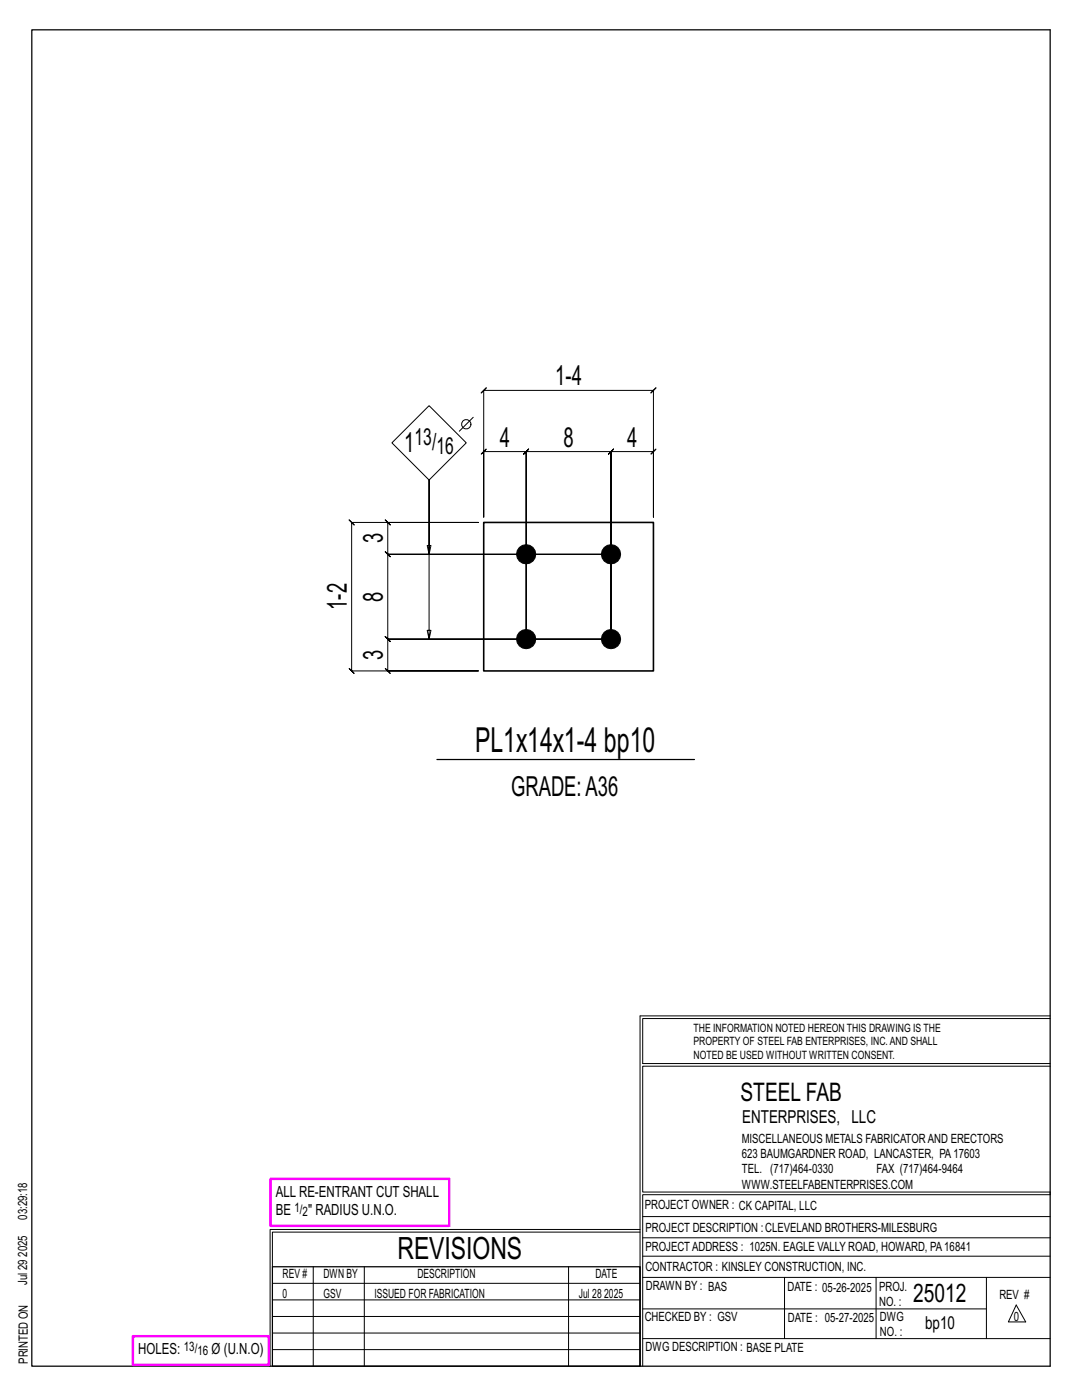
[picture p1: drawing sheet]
<svg xmlns="http://www.w3.org/2000/svg" width="216mm" height="279mm" viewBox="0 0 216 279" stroke-linecap="round" stroke-linejoin="round" font-family="sans-serif">
<defs><g id="words">
<text font-size="6.9" x="94.8" y="150.1">PL1x14x1-4 bp10</text>
<text font-size="6.1" x="79.3" y="251.3">REVISIONS</text>
<g font-size="5.5">
<text x="110.8" y="76.9">1-4</text>
<text x="99.7" y="89.1">4</text>
<text x="112.4" y="89.1">8</text>
<text x="125.1" y="89.1">4</text>
<text x="80.7" y="90.2">1</text>
<text x="76.4" y="108.5" transform="rotate(-90 76.4 108.5)">3</text>
<text x="69.2" y="121.7" transform="rotate(-90 69.2 121.7)">1-2</text>
<text x="76.4" y="120.1" transform="rotate(-90 76.4 120.1)">8</text>
<text x="76.4" y="131.7" transform="rotate(-90 76.4 131.7)">3</text>
<text x="102" y="158.8">GRADE:A36</text>
</g>
<g font-size="5.1">
<text x="147.8" y="219.8">STEEL FAB</text>
<text x="182.2" y="259.9">25012</text>
</g>
<g font-size="4.7">
<text x="82.7" y="88.9">13/</text>
<text x="87.1" y="90.6">16</text>
</g>
<g font-size="3.6">
<text x="148.1" y="224.1">ENTERPRISES, LLC</text>
<text x="184.6" y="265.2">bp10</text>
</g>
<g font-size="3.1">
<text x="55" y="238.9">ALL RE-ENTRANT CUT SHALL</text>
<text x="55" y="242.5">BE</text>
<text x="61.5" y="242.5">&quot; RADIUS U.N.O.</text>
<text x="27.6" y="270.2">HOLES:</text>
<text x="42.2" y="270.2">Ø (U.N.O)</text>
</g>
<g font-size="2.6">
<text x="58.8" y="241.8">1/</text>
<text x="60.4" y="242.7">2</text>
<text x="36.7" y="269.6">13/</text>
<text x="39.4" y="270.5">16</text>
</g>
<g font-size="2.5">
<text x="148" y="231.2">623 BAUMGARDNER ROAD, LANCASTER, PA17603</text>
<text x="148" y="228.1">MISCELLANEOUS METALS FABRICATORAND ERECTORS</text>
<text x="148" y="237.2">WWW.STEELFABENTERPRISES.COM</text>
<text x="148" y="234.2">TEL. (717)464-0330</text>
<text x="174.9" y="234.2">FAX (717)464-9464</text>
<text x="5.4" y="243.4" transform="rotate(-90 5.4 243.4)">03:29:18</text>
<text x="128.7" y="241.3">PROJECT OWNER : CK CAPITAL, LLC</text>
<text x="128.8" y="246">PROJECT DESCRIPTION :CLEVELAND BROTHERS-MILESBURG</text>
<text x="5.4" y="250.8" transform="rotate(-90 5.4 250.8)">2025</text>
<text x="128.8" y="249.7">PROJECTADDRESS : 1025N. EAGLE VALLY ROAD, HOWARD, PA16841</text>
<text x="5.4" y="256.5" transform="rotate(-90 5.4 256.5)">Jul 29</text>
<text x="56.4" y="255">REV #</text>
<text x="64.5" y="255">DWN BY</text>
<text x="83.3" y="255">DESCRIPTION</text>
<text x="118.8" y="255">DATE</text>
<text x="128.8" y="253.7">CONTRACTOR : KINSLEY CONSTRUCTION, INC.</text>
<text x="128.9" y="257.5">DRAWN BY : BAS</text>
<text x="157.1" y="257.6">DATE : 05-26-2025</text>
<text x="175.4" y="257.7">PROJ.</text>
<text x="56.4" y="259">0</text>
<text x="64.5" y="259">GSV</text>
<text x="74.7" y="259">ISSUED FOR FABRICATION</text>
<text x="115.5" y="259">Jul 28</text>
<text x="120.6" y="259">2025</text>
<text x="128.6" y="263.7">CHECKED BY : GSV</text>
<text x="157.2" y="263.7">DATE : 05-27-2025</text>
<text x="175.4" y="260.7">NO. :</text>
<text x="175.6" y="263.7">DWG</text>
<text x="199.4" y="259.2">REV #</text>
<text x="202.3" y="263.7">0</text>
<text x="128.8" y="269.7">DWG DESCRIPTION : BASE PLATE</text>
<text x="175.6" y="266.7">NO. :</text>
<text x="5.5" y="272.2" transform="rotate(-90 5.5 272.2)">PRINTED ON</text>
</g>
<g font-size="2.3">
<text x="138.4" y="208.6">PROPERTY OF STEEL FAB ENTERPRISES, INC.AND SHALL</text>
<text x="138.4" y="205.9">THE INFORMATION NOTED HEREON THIS DRAWING IS THE</text>
<text x="138.4" y="211.3">NOTED BE USED WITHOUT WRITTEN CONSENT.</text>
</g>
</g></defs>
<g fill="none" stroke="#000" stroke-width=".2">
<path d="M96.5 77.9l-.5 .5 1-1-.5 .5h33.9l-.5 .5 1-1-.5 .5v25.3v-13.1l.5-.5-1 1 .5-.5h-8.5l.5-.5-1 1 .5-.5v37.4v-37.4l.5-.5-1 1 .5-.5h-16.9l.5-.5-1 1 .5-.5v37.4v-37.4l.5-.5-1 1 .5-.5h-8.5l.5-.5-1 1 .5-.5v13.1zM78.2 88.4l7.4-7.4 7.4 7.4-7.4 7.4zM94.4 83.3l-2.8 2.8M69.7 103.8l.5 .5h25.3h-18.1l-.5-.5 1 1-.5-.5v6.3l-.5-.5 1 1-.5-.5h44.5h-44.5l-.5-.5 1 1-.5-.5v16.9l-.5-.5 1 1-.5-.5h44.5h-44.5l-.5-.5 1 1-.5-.5v6.4l-.5-.5 1 1-.5-.5h18.1h-25.3l.5 .5-1-1 .5 .5v-29.6l.5 .5zM85.6 110.6l.4-1.7h-.8l.4 1.7v-14.8v31.7l-.4-1.7h.8l-.4 1.7M127.7 202.7v70M127.7 202.7h81.8M209.5 203.3h-81.3v9h81.3M209.5 212.8h-81.3v25.1h81.3v.5h-81.3v34.3M54.4 259.4h73.3M54.4 256.1h73.3M62.5 252.8v19.9"/>
<path d="M72.7 252.8v19.9M113.4 252.8v19.9M127.7 245.4h-73.8v27.3M127.7 245.9h-73.3v6.9M128.2 242.8h81.3M128.2 254.9h81.3M128.2 250.7h81.3M128.2 247h81.3M156.5 254.9v12.2M174.8 254.9v12.2M196.8 254.9v12.2M54.4 269.3h73.3"/>
<path d="M54.4 266h73.3M54.4 262.7h73.3M128.2 261.2h68.6M128.2 267.1h81.3M202.8 260.4l1.9 3.4h-3.5z"/>
<circle cx="93" cy="84.7" r=".93"/>
</g>
<path d="M6.3 6h203.2v266.7h-203.2zM87.2 151.6h51.4M54.4 252.8h73.3v19.9h-73.3z" fill="none" stroke="#000" stroke-width=".25"/>
<path d="M54 235.3h35.6v9.3h-35.6zM26.5 266.7h27.1v5.7h-27.1z" fill="none" stroke="#f0f" stroke-width=".5"/>
<g fill="#000" stroke="#000" stroke-width=".2">
<circle cx="105" cy="110.6" r="1.92"/>
<circle cx="121.9" cy="110.6" r="1.92"/>
<circle cx="105" cy="127.5" r="1.92"/>
<circle cx="121.9" cy="127.5" r="1.92"/>
</g>
<path d="M96.5 104.3h33.9v29.6h-33.9z" fill="none" stroke="#000" stroke-width=".32"/>
<use href="#words"/>
</svg>
